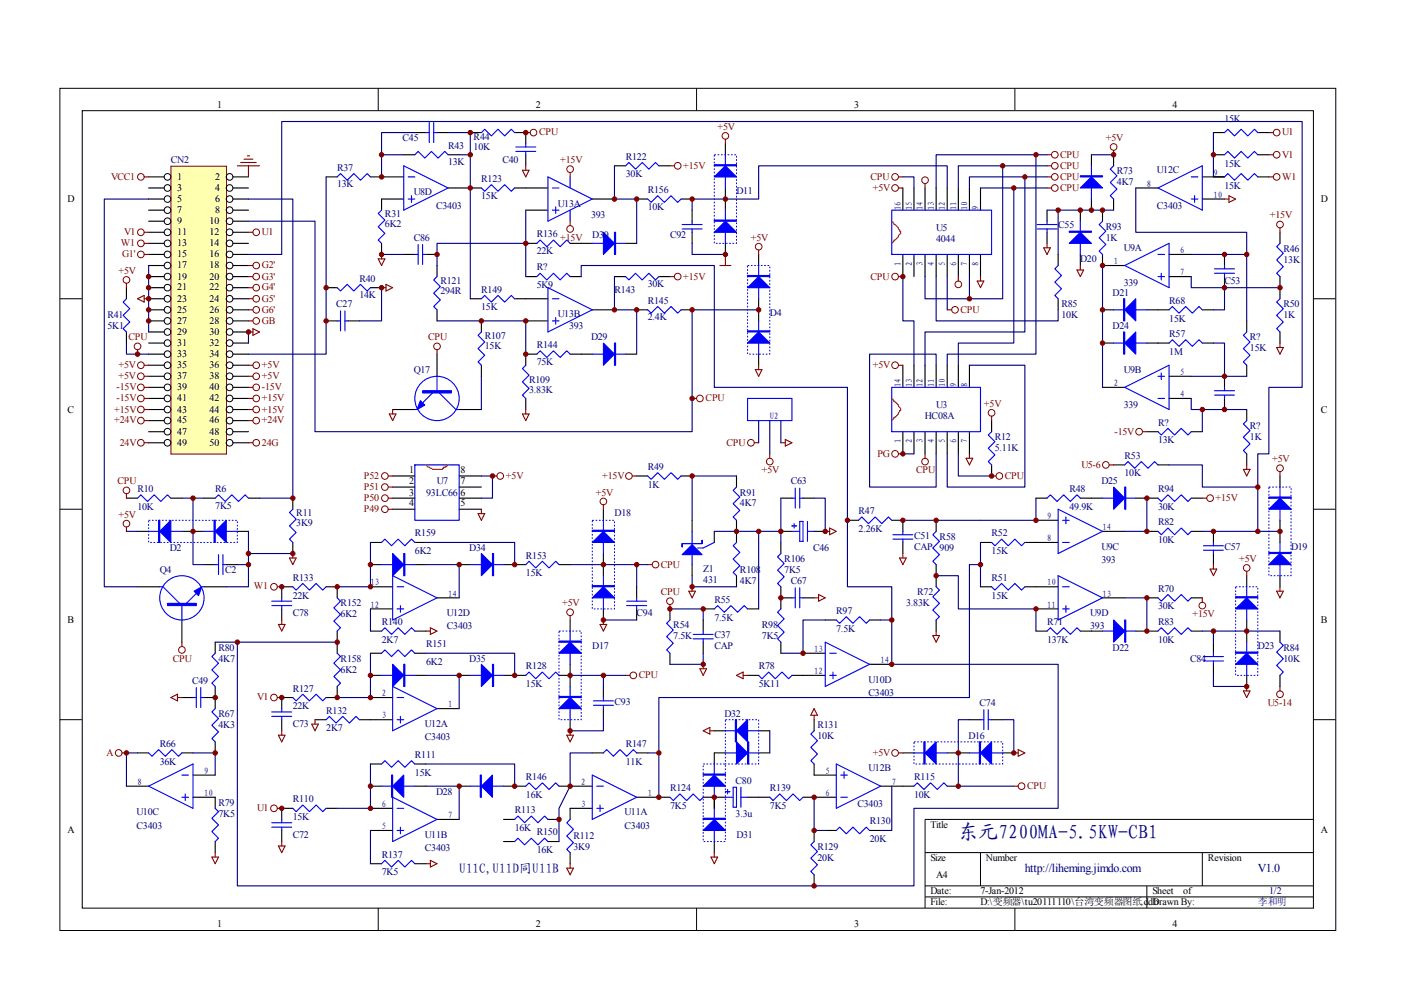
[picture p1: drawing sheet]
<svg xmlns="http://www.w3.org/2000/svg" width="297mm" height="210mm" viewBox="0 0 297 210" stroke-linecap="round" stroke-linejoin="round" font-family="sans-serif">
<defs><g id="words">
<text font-size="4.2" fill="#000080" x="203.2" y="177.8">东元7200MA-5.5KW-CB1</text>
<text font-size="2.8" fill="#000080" x="97.4" y="185.1">U11C,U11D同U11B</text>
<g font-size="2.5" fill="#000080">
<text x="217.3" y="184.8">http://liheming.jimdo.com</text>
<text x="266.7" y="184.8">V1.0</text>
</g>
<g font-size="2.1">
<text x="46.1" y="22.9">1</text>
<text x="113.6" y="22.9">2</text>
<text x="181.1" y="22.9">3</text>
<text x="248.6" y="22.9">4</text>
<text x="37.6" y="38.1">1</text>
<text x="37.6" y="40.5">3</text>
<text x="45.6" y="38.1">2</text>
<text x="45.6" y="40.5">4</text>
<text x="14.3" y="42.8">D</text>
<text x="37.6" y="42.8">5</text>
<text x="37.6" y="45.1">7</text>
<text x="37.6" y="47.5">9</text>
<text x="44.4" y="47.5">10</text>
<text x="45.6" y="42.8">6</text>
<text x="45.6" y="45.1">8</text>
<text x="280.1" y="42.8">D</text>
<text x="37.6" y="49.9">11</text>
<text x="37.6" y="52.2">13</text>
<text x="44.4" y="49.9">12</text>
<text x="44.4" y="52.2">14</text>
<text x="37.6" y="54.5">15</text>
<text x="37.6" y="56.9">17</text>
<text x="37.6" y="59.3">19</text>
<text x="44.4" y="54.5">16</text>
<text x="44.4" y="56.9">18</text>
<text x="44.4" y="59.3">20</text>
<text x="37.6" y="61.6">21</text>
<text x="37.6" y="63.9">23</text>
<text x="44.4" y="61.6">22</text>
<text x="44.4" y="63.9">24</text>
<text x="37.6" y="66.3">25</text>
<text x="37.6" y="68.7">27</text>
<text x="37.6" y="71">29</text>
<text x="44.4" y="66.3">26</text>
<text x="44.4" y="68.7">28</text>
<text x="44.4" y="71">30</text>
<text x="37.6" y="73.3">31</text>
<text x="37.6" y="75.7">33</text>
<text x="44.4" y="73.3">32</text>
<text x="44.4" y="75.7">34</text>
<text x="37.6" y="78.1">35</text>
<text x="37.6" y="80.4">37</text>
<text x="37.6" y="82.7">39</text>
<text x="44.4" y="78.1">36</text>
<text x="44.4" y="80.4">38</text>
<text x="44.4" y="82.7">40</text>
<text x="14.3" y="87.5">C</text>
<text x="37.6" y="85.1">41</text>
<text x="37.6" y="87.5">43</text>
<text x="37.6" y="89.8">45</text>
<text x="44.4" y="85.1">42</text>
<text x="44.4" y="87.5">44</text>
<text x="44.4" y="89.8">46</text>
<text x="280.1" y="87.5">C</text>
<text x="37.6" y="92.1">47</text>
<text x="37.6" y="94.5">49</text>
<text x="44.4" y="92.1">48</text>
<text x="44.4" y="94.5">50</text>
<text x="86.8" y="100.3">1</text>
<text x="97.6" y="100.3">8</text>
<text x="86.8" y="102.7">2</text>
<text x="86.8" y="105.1">3</text>
<text x="86.8" y="107.4">4</text>
<text x="97.6" y="107.4">5</text>
<text x="97.6" y="105.1">6</text>
<text x="97.6" y="102.7">7</text>
<text x="14.3" y="132.1">B</text>
<text x="280.1" y="132.1">B</text>
<text x="14.3" y="176.7">A</text>
<text x="197.3" y="175.5">Title</text>
<text x="280.1" y="176.7">A</text>
<text x="197.3" y="182.6">Size</text>
<text x="209" y="182.6">Number</text>
<text x="256.1" y="182.6">Revision</text>
<text x="197.3" y="189.6">Date:</text>
<text x="197.3" y="192">File:</text>
<text x="198.5" y="186.1">A4</text>
<text x="207.9" y="189.6">7-Jan-2012</text>
<text x="207.9" y="192">D:\变频器\tu20111110\台湾变频器图纸.ddb</text>
<text x="244.3" y="189.6">Sheet</text>
<text x="244.3" y="192">Drawn By:</text>
<text x="250.9" y="189.6">of</text>
<text x="46.1" y="196.6">1</text>
<text x="113.6" y="196.6">2</text>
<text x="181.1" y="196.6">3</text>
<text x="248.6" y="196.6">4</text>
</g>
<g font-size="2.1" fill="#000080">
<text x="85.3" y="29.9">C45</text>
<text x="100.4" y="29.6">R44</text>
<text x="259.6" y="25.9">15K</text>
<text x="36.2" y="34.6">CN2</text>
<text x="95" y="31.5">R43</text>
<text x="95" y="35.1">13K</text>
<text x="100.4" y="31.8">10K</text>
<text x="106.5" y="34.6">C40</text>
<text x="132.7" y="33.9">R122</text>
<text x="259.6" y="35.3">15K</text>
<text x="71.5" y="36.3">R37</text>
<text x="71.5" y="39.7">13K</text>
<text x="87.7" y="41.4">U8D</text>
<text x="102" y="38.6">R123</text>
<text x="132.7" y="37.4">30K</text>
<text x="137.3" y="40.9">R156</text>
<text x="156.1" y="41.2">D11</text>
<text x="236.8" y="36.9">R73</text>
<text x="236.8" y="39.3">4K7</text>
<text x="245.3" y="36.7">U12C</text>
<text x="259.6" y="40">15K</text>
<text x="81.6" y="46.1">R31</text>
<text x="92.5" y="44.2">C3403</text>
<text x="102" y="42.1">15K</text>
<text x="118.3" y="43.8">U13A</text>
<text x="125.3" y="46.3">393</text>
<text x="137.3" y="44.5">10K</text>
<text x="245.3" y="44.2">C3403</text>
<text x="81.6" y="48.2">6K2</text>
<text x="87.7" y="51.1">C86</text>
<text x="113.8" y="50.3">R136</text>
<text x="113.8" y="53.9">22K</text>
<text x="125.6" y="50.6">D30</text>
<text x="142.1" y="50.6">C92</text>
<text x="198.5" y="49">U5</text>
<text x="198.5" y="51.2">4044</text>
<text x="224.4" y="48.4">C55</text>
<text x="234.4" y="48.7">R93</text>
<text x="234.4" y="51.1">1K</text>
<text x="238.3" y="53.2">U9A</text>
<text x="272.1" y="53.4">R46</text>
<text x="76.2" y="59.7">R40</text>
<text x="113.8" y="57.3">R?</text>
<text x="229" y="55.5">D20</text>
<text x="272.1" y="55.7">13K</text>
<text x="71.3" y="65.1">C27</text>
<text x="76.2" y="63.3">14K</text>
<text x="93.4" y="60.2">R121</text>
<text x="93.4" y="62.3">294R</text>
<text x="102" y="62.1">R149</text>
<text x="102" y="65.6">15K</text>
<text x="113.8" y="61.1">5K9</text>
<text x="130.3" y="62.1">R143</text>
<text x="137.3" y="64.4">R145</text>
<text x="137.3" y="60.9">30K</text>
<text x="225" y="65.1">R85</text>
<text x="235.9" y="62.8">D21</text>
<text x="238.3" y="60.6">339</text>
<text x="247.9" y="64.4">R68</text>
<text x="259.6" y="60.2">C53</text>
<text x="272.1" y="65.1">R50</text>
<text x="22.8" y="67.5">R41</text>
<text x="22.8" y="69.8">5K1</text>
<text x="102.8" y="71.9">R107</text>
<text x="118.3" y="67.2">U13B</text>
<text x="120.6" y="69.8">393</text>
<text x="137.3" y="67.9">2.4K</text>
<text x="163.2" y="67">D4</text>
<text x="225" y="67.5">10K</text>
<text x="235.9" y="69.8">D24</text>
<text x="247.9" y="68.2">15K</text>
<text x="247.9" y="71.5">R57</text>
<text x="272.1" y="67.5">1K</text>
<text x="102.8" y="74">15K</text>
<text x="113.8" y="73.8">R144</text>
<text x="113.8" y="77.3">75K</text>
<text x="125.3" y="72.2">D29</text>
<text x="247.9" y="75.2">1M</text>
<text x="265" y="72.2">R?</text>
<text x="265" y="74.5">15K</text>
<text x="87.7" y="79.2">Q17</text>
<text x="112.2" y="81.3">R109</text>
<text x="112.2" y="83.4">3.83K</text>
<text x="238.3" y="79">U9B</text>
<text x="196.1" y="88.8">HC08A</text>
<text x="198.5" y="86.5">U3</text>
<text x="238.3" y="86.5">339</text>
<text x="210.9" y="93.3">R12</text>
<text x="210.9" y="95.7">5.11K</text>
<text x="245.5" y="90.3">R?</text>
<text x="245.5" y="94">13K</text>
<text x="265" y="90.9">R?</text>
<text x="265" y="93.3">1K</text>
<text x="137.3" y="99.7">R49</text>
<text x="238.4" y="97.3">R53</text>
<text x="238.4" y="101">10K</text>
<text x="29.1" y="104.3">R10</text>
<text x="45.6" y="104.3">R6</text>
<text x="45.6" y="107.9">7K5</text>
<text x="90.3" y="105.1">93LC66</text>
<text x="92.6" y="102.7">U7</text>
<text x="137.3" y="103.4">1K</text>
<text x="156.9" y="105.1">R91</text>
<text x="156.9" y="107.4">4K7</text>
<text x="167.6" y="102.7">C63</text>
<text x="226.7" y="104.3">R48</text>
<text x="233.5" y="102.7">D25</text>
<text x="245.5" y="104.3">R94</text>
<text x="29.1" y="108.1">10K</text>
<text x="62.8" y="109.5">R11</text>
<text x="62.8" y="111.6">3K9</text>
<text x="88" y="113.7">R159</text>
<text x="130.3" y="109.5">D18</text>
<text x="182" y="109.1">R47</text>
<text x="182" y="112.8">2.26K</text>
<text x="210.2" y="113.7">R52</text>
<text x="226.7" y="108.1">49.9K</text>
<text x="245.5" y="111.4">R82</text>
<text x="245.5" y="108.1">30K</text>
<text x="36" y="116.8">D2</text>
<text x="88" y="117.5">6K2</text>
<text x="99.5" y="116.8">D34</text>
<text x="111.5" y="118.5">R153</text>
<text x="166.3" y="119.1">R106</text>
<text x="172.4" y="116.8">C46</text>
<text x="193.8" y="114.2">C51</text>
<text x="193.8" y="116.6">CAP 909</text>
<text x="199.2" y="114.5">R58</text>
<text x="210.2" y="117.5">15K</text>
<text x="233.5" y="116.6">U9C</text>
<text x="233.5" y="119.4">393</text>
<text x="245.5" y="115.2">10K</text>
<text x="259.6" y="116.6">C57</text>
<text x="273.7" y="116.6">D19</text>
<text x="33.9" y="121.5">Q4</text>
<text x="47.8" y="121.5">C2</text>
<text x="62.1" y="123.1">R133</text>
<text x="111.5" y="122.2">15K</text>
<text x="149.1" y="121.3">Z1</text>
<text x="149.1" y="123.6">431</text>
<text x="156.9" y="121.5">R108</text>
<text x="156.9" y="123.9">4K7</text>
<text x="166.3" y="121.5">7K5</text>
<text x="167.6" y="123.9">C67</text>
<text x="210.2" y="123.1">R51</text>
<text x="245.5" y="125.5">R70</text>
<text x="62.1" y="126.9">22K</text>
<text x="62.1" y="130.7">C78</text>
<text x="72.2" y="128.5">R152</text>
<text x="72.2" y="130.9">6K2</text>
<text x="94.7" y="130.7">U12D</text>
<text x="135" y="130.7">C94</text>
<text x="151.5" y="127.9">R55</text>
<text x="151.5" y="131.6">7.5K</text>
<text x="177.3" y="130.1">R97</text>
<text x="192.1" y="128.5">3.83K</text>
<text x="194.5" y="126.2">R72</text>
<text x="210.2" y="126.9">15K</text>
<text x="231.1" y="130.7">U9D</text>
<text x="245.5" y="129.2">30K</text>
<text x="46.3" y="137.9">R80</text>
<text x="80.9" y="132.5">R140</text>
<text x="80.9" y="136.3">2K7</text>
<text x="90.3" y="137.3">R151</text>
<text x="94.7" y="133.4">C3403</text>
<text x="125.6" y="137.7">D17</text>
<text x="142.7" y="133.2">R54</text>
<text x="142.7" y="135.6">7.5K</text>
<text x="151.5" y="135.3">C37</text>
<text x="151.5" y="137.7">CAP</text>
<text x="161.5" y="133.2">R98</text>
<text x="161.5" y="135.6">7K5</text>
<text x="177.3" y="134">7.5K</text>
<text x="222" y="132.5">R71</text>
<text x="222" y="136.3">137K</text>
<text x="231.1" y="133.4">393</text>
<text x="235.9" y="137.9">D22</text>
<text x="245.5" y="132.5">R83</text>
<text x="245.5" y="136.3">10K</text>
<text x="266.7" y="137.7">D23</text>
<text x="272.1" y="137.9">R84</text>
<text x="46.3" y="140.3">4K7</text>
<text x="72.2" y="140.3">R158</text>
<text x="72.2" y="142.6">6K2</text>
<text x="90.3" y="141">6K2</text>
<text x="99.5" y="140.3">D35</text>
<text x="111.5" y="141.9">R128</text>
<text x="160.9" y="141.9">R78</text>
<text x="252.3" y="140.3">C84</text>
<text x="272.1" y="140.3">10K</text>
<text x="40.7" y="145">C49</text>
<text x="62.1" y="146.7">R127</text>
<text x="111.5" y="145.7">15K</text>
<text x="130.3" y="149.5">C93</text>
<text x="160.9" y="145.7">5K11</text>
<text x="184.1" y="144.7">U10D</text>
<text x="184.1" y="147.6">C3403</text>
<text x="207.7" y="149.7">C74</text>
<text x="46.3" y="152">R67</text>
<text x="46.3" y="154.4">4K3</text>
<text x="62.1" y="150.4">22K</text>
<text x="62.1" y="154.1">C73</text>
<text x="69.2" y="151.3">R132</text>
<text x="69.2" y="155">2K7</text>
<text x="90.1" y="154.1">U12A</text>
<text x="153.6" y="152">D32</text>
<text x="173.3" y="154.4">R131</text>
<text x="33.9" y="158.3">R66</text>
<text x="88" y="160.7">R111</text>
<text x="90.1" y="157">C3403</text>
<text x="132.7" y="158.3">R147</text>
<text x="173.3" y="156.7">10K</text>
<text x="205.3" y="156.7">D16</text>
<text x="33.9" y="162.2">36K</text>
<text x="88" y="164.4">15K</text>
<text x="111.5" y="165.5">R146</text>
<text x="132.7" y="162.2">11K</text>
<text x="142.1" y="167.7">R124</text>
<text x="156" y="166.1">C80</text>
<text x="163.2" y="167.7">R139</text>
<text x="184.1" y="163.5">U12B</text>
<text x="193.8" y="165.5">R115</text>
<text x="29" y="172.9">U10C</text>
<text x="46.3" y="170.8">R79</text>
<text x="46.3" y="173.2">7K5</text>
<text x="62.1" y="170.1">R110</text>
<text x="62.1" y="173.8">15K</text>
<text x="92.5" y="168.5">D28</text>
<text x="109.1" y="172.5">R113</text>
<text x="111.5" y="169.2">16K</text>
<text x="132.4" y="172.9">U11A</text>
<text x="142.1" y="171.5">7K5</text>
<text x="156" y="173.2">3.3u</text>
<text x="163.2" y="171.5">7K5</text>
<text x="181.8" y="171">C3403</text>
<text x="193.8" y="169.2">10K</text>
<text x="29" y="175.8">C3403</text>
<text x="62.1" y="177.6">C72</text>
<text x="90.1" y="177.6">U11B</text>
<text x="109.1" y="176.2">16K</text>
<text x="113.8" y="177.1">R150</text>
<text x="121.6" y="177.9">R112</text>
<text x="132.4" y="175.8">C3403</text>
<text x="156.1" y="177.6">D31</text>
<text x="184.4" y="174.8">R130</text>
<text x="184.4" y="178.6">20K</text>
<text x="80.9" y="181.9">R137</text>
<text x="80.9" y="185.6">7K5</text>
<text x="90.1" y="180.4">C3403</text>
<text x="113.8" y="180.9">16K</text>
<text x="121.6" y="180.2">3K9</text>
<text x="173.3" y="180.2">R129</text>
<text x="173.3" y="182.6">20K</text>
<text x="266.7" y="192">李和明</text>
<text x="269.1" y="189.6">1/2</text>
</g>
<g font-size="2.1" fill="#800000">
<text x="114.3" y="28.7">CPU</text>
<text x="152.1" y="27.5">+5V</text>
<text x="234.4" y="29.9">+5V</text>
<text x="271.9" y="28.7">U1</text>
<text x="118.8" y="34.6">+15V</text>
<text x="144.9" y="35.7">+15V</text>
<text x="224.8" y="35.7">CPU</text>
<text x="224.8" y="33.5">CPU</text>
<text x="271.9" y="33.5">V1</text>
<text x="23.5" y="38.1">VCC1</text>
<text x="184.6" y="38.1">CPU</text>
<text x="185.1" y="40.5">+5V</text>
<text x="224.8" y="40.5">CPU</text>
<text x="224.8" y="38.1">CPU</text>
<text x="271.9" y="38.1">W1</text>
<text x="269.2" y="46.3">+15V</text>
<text x="25.7" y="52.2">W1</text>
<text x="26.3" y="49.9">V1</text>
<text x="55.5" y="49.9">U1</text>
<text x="118.8" y="51.1">+15V</text>
<text x="159.2" y="51.1">+5V</text>
<text x="25.1" y="58.1">+5V</text>
<text x="25.9" y="54.5">G1'</text>
<text x="55.5" y="56.9">G2'</text>
<text x="55.5" y="59.3">G3'</text>
<text x="144.9" y="59.3">+15V</text>
<text x="184.6" y="59.3">CPU</text>
<text x="55.5" y="61.6">G4'</text>
<text x="55.5" y="63.9">G5'</text>
<text x="55.5" y="66.3">G6'</text>
<text x="55.5" y="68.7">GB</text>
<text x="203.6" y="66.3">CPU</text>
<text x="27.3" y="72.2">CPU</text>
<text x="90.8" y="72.2">CPU</text>
<text x="24.7" y="82.7">-15V</text>
<text x="25.1" y="78.1">+5V</text>
<text x="25.1" y="80.4">+5V</text>
<text x="55.5" y="82.7">-15V</text>
<text x="55.5" y="78.1">+5V</text>
<text x="55.5" y="80.4">+5V</text>
<text x="185.1" y="78.1">+5V</text>
<text x="24.2" y="87.5">+15V</text>
<text x="24.2" y="89.8">+24V</text>
<text x="24.7" y="85.1">-15V</text>
<text x="55.5" y="85.1">+15V</text>
<text x="55.5" y="87.5">+15V</text>
<text x="55.5" y="89.8">+24V</text>
<text x="149.6" y="85.1">CPU</text>
<text x="208.6" y="86.3">+5V</text>
<text x="25.4" y="94.5">24V</text>
<text x="55.5" y="94.5">24G</text>
<text x="154" y="94.5">CPU</text>
<text x="236.3" y="92.1">-15V</text>
<text x="77.1" y="101.5">P52</text>
<text x="107.3" y="101.5">+5V</text>
<text x="127.7" y="101.5">+15V</text>
<text x="161.5" y="100.3">+5V</text>
<text x="186" y="96.9">PG</text>
<text x="194.2" y="100.3">CPU</text>
<text x="213" y="101.5">CPU</text>
<text x="229.3" y="99.2">U5-6</text>
<text x="269.7" y="98">+5V</text>
<text x="24.9" y="102.7">CPU</text>
<text x="77.1" y="106.2">P50</text>
<text x="77.1" y="103.9">P51</text>
<text x="126.3" y="105.1">+5V</text>
<text x="257.7" y="106.2">+15V</text>
<text x="25.1" y="109.7">+5V</text>
<text x="77.1" y="108.6">P49</text>
<text x="262.7" y="119.1">+5V</text>
<text x="53.8" y="125">W1</text>
<text x="140.1" y="120.3">CPU</text>
<text x="119.2" y="128.5">+5V</text>
<text x="140.1" y="126.2">CPU</text>
<text x="252.8" y="130.9">+15V</text>
<text x="36.7" y="140.3">CPU</text>
<text x="135.5" y="143.8">CPU</text>
<text x="54.5" y="148.5">V1</text>
<text x="268.8" y="149.7">U5-14</text>
<text x="22.6" y="160.3">A</text>
<text x="185.1" y="160.3">+5V</text>
<text x="217.8" y="167.3">CPU</text>
<text x="54.5" y="172">U1</text>
</g>
<g font-size="1.9" fill="#000080">
<text x="243.2" y="39.6">8</text>
<text x="257.3" y="37.3">9</text>
<text x="257.3" y="41.9">10</text>
<text x="191" y="44.5" transform="rotate(-90 191 44.5)">16</text>
<text x="193.4" y="44.5" transform="rotate(-90 193.4 44.5)">15</text>
<text x="195.7" y="44.5" transform="rotate(-90 195.7 44.5)">14</text>
<text x="198" y="44.5" transform="rotate(-90 198 44.5)">13</text>
<text x="200.4" y="44.5" transform="rotate(-90 200.4 44.5)">12</text>
<text x="202.8" y="44.5" transform="rotate(-90 202.8 44.5)">11</text>
<text x="205.1" y="44.5" transform="rotate(-90 205.1 44.5)">10</text>
<text x="207.4" y="44.5" transform="rotate(-90 207.4 44.5)">9</text>
<text x="250.2" y="53.7">6</text>
<text x="191" y="56.3" transform="rotate(-90 191 56.3)">1</text>
<text x="193.4" y="56.3" transform="rotate(-90 193.4 56.3)">2</text>
<text x="195.7" y="56.3" transform="rotate(-90 195.7 56.3)">3</text>
<text x="198" y="56.3" transform="rotate(-90 198 56.3)">4</text>
<text x="200.4" y="56.3" transform="rotate(-90 200.4 56.3)">5</text>
<text x="202.8" y="56.3" transform="rotate(-90 202.8 56.3)">6</text>
<text x="205.1" y="56.3" transform="rotate(-90 205.1 56.3)">7</text>
<text x="207.4" y="56.3" transform="rotate(-90 207.4 56.3)">8</text>
<text x="236.1" y="56.1">1</text>
<text x="250.2" y="58.3">7</text>
<text x="191" y="82.1" transform="rotate(-90 191 82.1)">14</text>
<text x="193.4" y="82.1" transform="rotate(-90 193.4 82.1)">13</text>
<text x="195.7" y="82.1" transform="rotate(-90 195.7 82.1)">12</text>
<text x="198" y="82.1" transform="rotate(-90 198 82.1)">11</text>
<text x="200.4" y="82.1" transform="rotate(-90 200.4 82.1)">10</text>
<text x="202.8" y="82.1" transform="rotate(-90 202.8 82.1)">9</text>
<text x="205.1" y="82.1" transform="rotate(-90 205.1 82.1)">8</text>
<text x="236.1" y="81.9">2</text>
<text x="250.2" y="79.5">5</text>
<text x="163.2" y="88.9">U2</text>
<text x="250.2" y="84.2">4</text>
<text x="191" y="93.9" transform="rotate(-90 191 93.9)">1</text>
<text x="193.4" y="93.9" transform="rotate(-90 193.4 93.9)">2</text>
<text x="195.7" y="93.9" transform="rotate(-90 195.7 93.9)">3</text>
<text x="198" y="93.9" transform="rotate(-90 198 93.9)">4</text>
<text x="200.4" y="93.9" transform="rotate(-90 200.4 93.9)">5</text>
<text x="202.8" y="93.9" transform="rotate(-90 202.8 93.9)">6</text>
<text x="205.1" y="93.9" transform="rotate(-90 205.1 93.9)">7</text>
<text x="222" y="110.1">9</text>
<text x="233.8" y="112.4">14</text>
<text x="222" y="114.7">8</text>
<text x="78.6" y="124.1">13</text>
<text x="222" y="124.1">10</text>
<text x="78.6" y="128.9">12</text>
<text x="95" y="126.5">14</text>
<text x="222" y="128.9">11</text>
<text x="233.8" y="126.5">13</text>
<text x="172.6" y="138.3">13</text>
<text x="172.6" y="142.9">12</text>
<text x="186.7" y="140.6">14</text>
<text x="80.9" y="147.6">2</text>
<text x="95" y="150">1</text>
<text x="80.9" y="152.3">3</text>
<text x="29.1" y="166.4">8</text>
<text x="43.3" y="164.1">9</text>
<text x="123.2" y="166.4">2</text>
<text x="175" y="164.1">5</text>
<text x="189.1" y="166.4">7</text>
<text x="43.3" y="168.8">10</text>
<text x="80.9" y="171.1">6</text>
<text x="95" y="173.5">7</text>
<text x="123.2" y="171.1">3</text>
<text x="137.3" y="168.8">1</text>
<text x="175" y="168.8">6</text>
<text x="80.9" y="175.8">5</text>
</g>
</g></defs>
<g fill="none" stroke="#000" stroke-width=".21">
<path d="M12.7 18.7h270.5v178.6h-270.5zM80.2 18.7v4.7M147.7 18.7v4.7M215.2 18.7v4.7M17.4 23.5h261.1v169h-261.1zM12.7 63.3h4.7M278.4 63.3h4.7M12.7 108h4.7M278.4 108h4.7M12.7 152.6h4.7M278.4 152.6h4.7M278.4 173.7h-82.3v18.8"/>
<path d="M80.2 192.5v4.7M147.7 192.5v4.7M196.1 180.8h82.3M196.1 187.8h82.3M196.1 190.2h82.3M207.9 180.8v7M215.2 192.5v4.7M243.2 187.8v4.7M254.9 180.8v7"/>
</g>
<path d="M36.3 35.3h11.7v61h-11.7z" fill="#ffffb0"/>
<g fill="none" stroke="#800000" stroke-width=".21">
<path d="M36.2 35.2h11.8v61.1h-11.8z"/>
<circle cx="29.9" cy="37.5" r=".7"/>
<circle cx="113.1" cy="28.1" r=".7"/>
<circle cx="120.9" cy="35.9" r=".71"/>
<circle cx="143.7" cy="35.2" r=".71"/>
<circle cx="153.8" cy="28.8" r=".7"/>
<circle cx="189.8" cy="39.9" r=".71"/>
<circle cx="189.8" cy="37.5" r=".71"/>
<circle cx="196.1" cy="38.2" r=".71"/>
<circle cx="223.6" cy="32.8" r=".71"/>
<circle cx="223.6" cy="35.2" r=".71"/>
<circle cx="223.6" cy="37.5" r=".7"/>
<circle cx="223.6" cy="39.9" r=".7"/>
<circle cx="236.1" cy="31.2" r=".71"/>
<circle cx="270.7" cy="32.8" r=".71"/>
<circle cx="270.7" cy="37.5" r=".7"/>
<circle cx="270.7" cy="28.1" r=".7"/>
<circle cx="26.8" cy="59.3" r=".71"/>
<circle cx="29.9" cy="49.2" r=".71"/>
<circle cx="29.9" cy="51.6" r=".71"/>
<circle cx="29.9" cy="53.9" r=".7"/>
<circle cx="54.3" cy="49.2" r=".71"/>
<circle cx="54.3" cy="56.3" r=".7"/>
<circle cx="54.3" cy="58.6" r=".7"/>
<circle cx="120.9" cy="48.5" r=".71"/>
<circle cx="143.7" cy="58.6" r=".71"/>
<circle cx="160.9" cy="52.3" r=".71"/>
<circle cx="189.8" cy="58.6" r=".71"/>
<circle cx="271.4" cy="47.6" r=".71"/>
<circle cx="29.2" cy="73.4" r=".71"/>
<circle cx="29.9" cy="79.8" r=".71"/>
<circle cx="29.9" cy="77.4" r=".7"/>
<circle cx="54.3" cy="65.7" r=".71"/>
<circle cx="54.3" cy="68" r=".71"/>
<circle cx="54.3" cy="79.8" r=".71"/>
<circle cx="54.3" cy="77.4" r=".7"/>
<circle cx="54.3" cy="61" r=".7"/>
<circle cx="54.3" cy="63.3" r=".7"/>
<circle cx="92.7" cy="73.4" r=".71"/>
<circle cx="189.8" cy="77.4" r=".71"/>
<circle cx="202.5" cy="65.7" r=".71"/>
<circle cx="203.2" cy="60.3" r=".71"/>
<circle cx="29.9" cy="82.1" r=".71"/>
<circle cx="29.9" cy="93.9" r=".7"/>
<circle cx="29.9" cy="84.5" r=".7"/>
<circle cx="29.9" cy="86.8" r=".7"/>
<circle cx="29.9" cy="89.2" r=".7"/>
<circle cx="54.3" cy="82.1" r=".71"/>
<circle cx="54.3" cy="93.9" r=".7"/>
<circle cx="54.3" cy="89.2" r=".7"/>
<circle cx="54.3" cy="84.5" r=".7"/>
<circle cx="54.3" cy="86.8" r=".7"/>
<circle cx="148.4" cy="84.5" r=".7"/>
<circle cx="159.2" cy="93.9" r=".71"/>
<circle cx="163.2" cy="97.9" r=".71"/>
<circle cx="189.8" cy="96.2" r=".71"/>
<circle cx="196.1" cy="97.9" r=".71"/>
<circle cx="210.2" cy="87.5" r=".71"/>
<circle cx="234.5" cy="98.6" r=".71"/>
<circle cx="241.5" cy="91.5" r=".71"/>
<circle cx="271.4" cy="99.3" r=".71"/>
<circle cx="26.8" cy="104" r=".71"/>
<circle cx="26.8" cy="111" r=".71"/>
<circle cx="81.6" cy="100.9" r=".7"/>
<circle cx="81.6" cy="105.6" r=".7"/>
<circle cx="81.6" cy="103.3" r=".7"/>
<circle cx="81.6" cy="108" r=".7"/>
<circle cx="106.1" cy="100.9" r=".71"/>
<circle cx="127.9" cy="106.3" r=".71"/>
<circle cx="133.3" cy="100.9" r=".7"/>
<circle cx="139" cy="119.7" r=".71"/>
<circle cx="211.9" cy="100.9" r=".7"/>
<circle cx="256.6" cy="105.6" r=".71"/>
<circle cx="38.6" cy="137.8" r=".71"/>
<circle cx="58.1" cy="124.4" r=".7"/>
<circle cx="120.9" cy="129.8" r=".71"/>
<circle cx="142" cy="127.5" r=".7"/>
<circle cx="254.9" cy="128.4" r=".71"/>
<circle cx="264.3" cy="120.4" r=".7"/>
<circle cx="25.2" cy="159.6" r=".71"/>
<circle cx="58.1" cy="147.9" r=".7"/>
<circle cx="134.3" cy="143.2" r=".71"/>
<circle cx="189.8" cy="159.6" r=".71"/>
<circle cx="271.4" cy="147.2" r=".71"/>
<circle cx="58.1" cy="171.4" r=".7"/>
<circle cx="216.6" cy="166.7" r=".71"/>
</g>
<g fill="none" stroke="#000" stroke-width=".21">
<circle cx="35.5" cy="39.9" r=".71"/>
<circle cx="35.5" cy="37.5" r=".71"/>
<circle cx="48.7" cy="37.5" r=".71"/>
<circle cx="48.7" cy="39.9" r=".71"/>
<circle cx="35.5" cy="49.2" r=".71"/>
<circle cx="35.5" cy="51.6" r=".71"/>
<circle cx="35.5" cy="44.6" r=".71"/>
<circle cx="35.5" cy="53.9" r=".71"/>
<circle cx="35.5" cy="46.9" r=".71"/>
<circle cx="35.5" cy="56.3" r=".71"/>
<circle cx="35.5" cy="58.6" r=".71"/>
<circle cx="35.5" cy="42.2" r=".71"/>
<circle cx="48.7" cy="49.2" r=".71"/>
<circle cx="48.7" cy="51.6" r=".71"/>
<circle cx="48.7" cy="53.9" r=".71"/>
<circle cx="48.7" cy="44.6" r=".71"/>
<circle cx="48.7" cy="46.9" r=".71"/>
<circle cx="48.7" cy="56.3" r=".71"/>
<circle cx="48.7" cy="58.6" r=".71"/>
<circle cx="48.7" cy="42.2" r=".71"/>
<circle cx="35.5" cy="79.8" r=".71"/>
<circle cx="35.5" cy="68" r=".71"/>
<circle cx="35.5" cy="65.7" r=".71"/>
<circle cx="35.5" cy="63.3" r=".71"/>
<circle cx="35.5" cy="61" r=".71"/>
<circle cx="35.5" cy="70.4" r=".71"/>
<circle cx="35.5" cy="72.7" r=".71"/>
<circle cx="35.5" cy="75.1" r=".71"/>
<circle cx="35.5" cy="77.4" r=".71"/>
<circle cx="48.7" cy="68" r=".71"/>
<circle cx="48.7" cy="79.8" r=".71"/>
<circle cx="48.7" cy="65.7" r=".71"/>
<circle cx="48.7" cy="75.1" r=".71"/>
<circle cx="48.7" cy="70.4" r=".71"/>
<circle cx="48.7" cy="72.7" r=".71"/>
<circle cx="48.7" cy="61" r=".71"/>
<circle cx="48.7" cy="63.3" r=".71"/>
<circle cx="48.7" cy="77.4" r=".71"/>
<circle cx="35.5" cy="82.1" r=".71"/>
<circle cx="35.5" cy="91.5" r=".71"/>
<circle cx="35.5" cy="93.9" r=".71"/>
<circle cx="35.5" cy="84.5" r=".71"/>
<circle cx="35.5" cy="86.8" r=".71"/>
<circle cx="35.5" cy="89.2" r=".71"/>
<circle cx="48.7" cy="82.1" r=".71"/>
<circle cx="48.7" cy="91.5" r=".71"/>
<circle cx="48.7" cy="93.9" r=".71"/>
<circle cx="48.7" cy="84.5" r=".71"/>
<circle cx="48.7" cy="86.8" r=".71"/>
<circle cx="48.7" cy="89.2" r=".71"/>
</g>
<g fill="none" stroke="#000" stroke-width=".23">
<path d="M31.5 37.5h3.3M31.5 39.9h3.3M49.4 37.5h3.3M49.4 39.9h3.3M69.1 37.5h2.4M78.5 37.5h7.1M85.6 32.8h2.4M88 28.1h2.3M92.7 28.1h2.3M95 39.9h7.1M95 32.8h2.4M99.7 28.1h2.4"/>
<path d="M109.1 39.9h7.1M109.1 28.1h2.4v2.4M111.5 32.8v2.4M130.3 35.2h2.3M139.7 35.2h2.3M153.8 30.5v2.3M153.8 39.9v4.7M191.4 39.9v4.7M193.8 39.9v4.7M196.1 39.9v4.7M198.5 39.9v4.7M200.8 39.9v4.7"/>
<path d="M203.2 39.9v4.7M205.5 39.9v4.7M207.9 39.9v4.7M231.4 32.8v2.4M236.1 32.8v2.4M240.8 39.9h4.7M254.9 37.5h4.7M257.3 32.8h2.3M257.3 28.1h2.3M266.7 37.5h2.3M266.7 32.8h2.3M266.7 28.1h2.3"/>
<path d="M31.5 42.2h3.3M31.5 44.6h3.3M31.5 46.9h3.3M31.5 49.3h3.3M31.5 51.6h3.3M31.5 53.9h3.3M31.5 56.3h3.3M31.5 58.6h3.3M49.4 42.2h3.3M49.4 44.6h3.3M49.4 46.9h3.3M49.4 49.3h3.3"/>
<path d="M49.4 51.6h3.3M49.4 53.9h3.3M49.4 56.3h3.3M49.4 58.6h3.3M80.9 51.6v2.3M85.6 42.2h-4.7v2.4M85.6 53.9h2.4M90.3 53.9h2.4M92.7 56.3v2.3M111.5 44.6h4.7M111.5 51.6h2.3M111.5 58.6h2.3"/>
<path d="M120.9 51.6h4.7M120.9 58.6h2.3M125.6 42.2h4.7M130.3 58.6h2.3M132.6 51.6h2.4M135 42.2h2.3M139.7 58.6h2.3M144.4 42.2h2.3M146.7 44.6v2.3M146.7 49.3v2.3M153.8 51.6v2.3M160.9 53.9v2.4"/>
<path d="M191.4 53.9v4.7M193.8 53.9v4.7M196.1 53.9v4.7M198.5 53.9v4.7M200.8 53.9v4.7M203.2 53.9v4.7M205.5 53.9v4.7M207.9 53.9v4.7M222 44.6v2.3M222 49.3v2.3M224.3 53.9v2.4M229 44.6v2.3"/>
<path d="M229 53.9v2.4M231.4 42.2v2.4M233.8 53.9v2.4h4.7M233.8 44.6v2.3M236.1 42.2v2.4M247.9 53.9h4.7M247.9 58.6h4.7M254.9 42.2h4.7M259.6 53.9v2.4M259.6 58.6v2.4M271.4 49.3v2.3M271.4 58.6v4.7"/>
<path d="M26.8 61v2.3M26.8 70.4v2.3M31.5 61h3.3M31.5 63.3h3.3M31.5 65.7h3.3M31.5 68h3.3M31.5 70.4h3.3M31.5 72.7h3.3M31.5 75.1h3.3M31.5 77.4h3.3M31.5 79.8h3.3M49.4 61h3.3"/>
<path d="M49.4 63.3h3.3M49.4 65.7h3.3M49.4 68h3.3M49.4 70.4h3.3M49.4 72.7h3.3M49.4 75.1h3.3M49.4 77.4h3.3M49.4 79.8h3.3M69.1 61h2.4M69.1 68h2.4M73.8 68h2.4M78.5 61h2.4"/>
<path d="M92.7 65.7v2.3M92.7 75.1v4.7M99.7 63.3h2.4M102.1 68v2.4M102.1 77.4v2.4M109.1 63.3h7.1M111.5 68h4.7M113.8 75.1h-2.3v2.3M120.9 75.1h4.7M125.6 65.7h4.7M132.6 75.1h2.4M135 65.7h2.3"/>
<path d="M144.4 65.7h2.3M160.9 63.3v4.7M160.9 75.1v2.3M191.4 77.4v4.7M193.8 77.4v4.7M196.1 77.4v4.7M198.5 77.4v4.7M200.8 77.4v4.7M203.2 77.4v4.7M205.5 77.4v4.7M224.3 63.3v2.4M233.8 65.7h2.3"/>
<path d="M233.8 72.7h2.3M243.2 65.7h4.7M243.2 72.7h4.7M247.9 79.8h4.7M254.9 65.7h2.4M254.9 72.7h2.4M259.6 79.8v2.3M264.3 68v2.4M264.3 77.4v2.4M271.4 70.4v2.3M31.5 82.1h3.3M31.5 84.5h3.3"/>
<path d="M31.5 86.8h3.3M31.5 89.2h3.3M31.5 91.5h3.3M31.5 93.9h3.3M49.4 82.1h3.3M49.4 84.5h3.3M49.4 86.8h3.3M49.4 89.2h3.3M49.4 91.5h3.3M49.4 93.9h3.3M83.2 86.8h4.8M97.4 86.8h4.7"/>
<path d="M111.5 84.5v2.3M191.4 91.5v4.7M193.8 91.5v4.7M196.1 91.5v4.7M198.5 91.5v4.7M200.8 91.5v4.7M203.2 91.5v4.7M205.5 91.5v4.7M210.2 89.2v2.3M210.2 98.6v2.3M233.8 82.1h4.7M236.1 98.6h2.4"/>
<path d="M243.2 91.5h2.3M245.5 98.6h2.4M247.9 84.5h4.7M252.6 91.5h2.3M259.6 84.5v2.3M264.3 86.8v2.4M264.3 96.2v2.4M26.8 105.6h2.4M29.2 112.7h2.3M36.2 105.6h2.4M38.6 112.7h4.7M43.3 119.7h2.3"/>
<path d="M43.3 105.6h2.3M48 119.7h2.3M50.3 112.7h2.4M52.7 105.6h2.3M62.1 105.6v2.4M62.1 115v2.4M78.5 119.7h2.4M78.5 115h2.4M83.2 105.6h4.8M83.2 100.9h4.8M83.2 103.3h4.8M83.2 108h4.8"/>
<path d="M88 119.7h2.3M88 115h2.3M97.4 119.7h2.3M97.4 105.6h4.7M97.4 100.9h4.7M97.4 103.3h4.7M97.4 108h4.7M106.8 119.7h4.7M118.5 119.7h2.4M127.9 108v2.3M127.9 117.4v4.7M135 100.9h2.3"/>
<path d="M144.4 100.9h2.3M146.7 110.3v2.4M146.7 119.7v2.4M151.4 112.7v2.3M156.2 100.9v2.4M156.2 110.3v4.7M165.6 105.6h2.3M165.6 112.7h2.3M165.6 115v2.4M170.3 105.6h2.3M172.6 112.7h2.4M179.7 110.3h2.3"/>
<path d="M189.1 110.3h2.3v2.4M191.4 115v2.4M198.5 110.3v2.4M198.5 119.7v4.7M207.9 115h2.3M217.3 115h7M219.6 105.6h2.4M219.6 110.3h4.7M229 105.6h4.8M233.8 112.7h4.7M240.8 105.6h4.7M243.2 112.7h2.3"/>
<path d="M252.6 105.6h2.3M252.6 112.7h2.3M257.3 112.7v2.3M257.3 117.4v2.3M271.4 100.9v2.4M271.4 110.3v4.7M29.2 124.4h4.7M38.6 131.5v4.7M43.3 124.4h4.7M45.6 136.2v2.3M59.7 129.1v2.4M62.1 124.4h-2.4v2.4"/>
<path d="M69.1 124.4h2.4v2.4M71.5 133.8v4.7M78.5 124.4h4.7M78.5 129.1h4.7M78.5 133.8h2.4M78.5 138.5h2.4M88 133.8h2.3M88 138.5h2.3M92.7 126.8h4.7M120.9 131.5v2.3M127.9 129.1v2.4M135 124.4v2.4"/>
<path d="M135 129.1v2.4M142 129.1v2.4M142 138.5v2.4M149.1 129.1h2.3M149.1 131.5v2.3M149.1 136.2v2.3M156.2 122.1v2.3M158.5 129.1h2.4M165.6 126.8h2.3M165.6 124.4v4.7M165.6 136.2v2.3M170.3 126.8h2.3"/>
<path d="M170.3 138.5h4.7M175 131.5h2.3M184.4 131.5h2.3M198.5 131.5v2.3M207.9 124.4h2.3M217.3 124.4h7M219.6 129.1h4.7M219.6 133.8h2.4M229 133.8h4.8M233.8 126.8h4.7M240.8 133.8h4.7M243.2 126.8h2.3"/>
<path d="M252.6 126.8h2.3M252.6 133.8h2.3M257.3 136.2v2.3M264.3 122.1v2.3M264.3 131.5v4.7M271.4 122.1v2.3M271.4 133.8v2.4M29.2 159.6h2.3M38.6 147.9h2.3M38.6 159.6h2.3M43.3 147.9h2.3M45.6 145.5v4.7"/>
<path d="M45.6 157.3v2.3M59.7 152.6v2.3M62.1 147.9h-2.4v2.3M66.8 152.6h2.3M71.5 145.5v2.4h-2.4M76.2 152.6h7M78.5 147.9h4.7M78.5 143.2h2.4M88 143.2h2.3M92.7 150.2h4.7M97.4 143.2h2.3M106.8 143.2h4.7"/>
<path d="M118.5 143.2h2.4M120.9 140.9v4.6M120.9 152.6v2.3M125.6 159.6h2.3M127.9 145.5v2.4M127.9 150.2v2.4M135 159.6h2.3M151.4 154.9h2.4M153.8 159.6h-2.4v2.4M158.5 143.2h2.4M160.9 159.6h2.3M160.9 154.9h2.3"/>
<path d="M167.9 143.2h7.1M172.6 152.6v2.3M184.4 140.9h4.7M191.4 159.6h2.4M200.8 159.6h4.7M205.5 152.6h2.4M210.2 152.6h2.4M212.6 159.6h2.3M257.3 140.9v2.3M264.3 143.2v2.3M271.4 143.2v2.3M26.8 166.7h4.7"/>
<path d="M40.9 169h4.7v2.4M40.9 164.3h4.7M45.6 178.4v2.4M59.7 176.1v2.3M62.1 171.4h-2.4v2.3M69.1 171.4h2.4M78.5 171.4h4.7M78.5 176.1h4.7M78.5 162h2.4M78.5 166.7h2.4M88 162h2.3M88 166.7h2.3"/>
<path d="M92.7 173.7h4.7M97.4 166.7h2.3M106.8 173.7h2.3M106.8 166.7h4.7M106.8 178.4h2.3M116.2 173.7h2.3M116.2 178.4h2.3M118.5 166.7h7.1M125.6 171.4h-4.7v2.3M135 169h7M149.1 169h4.7M151.4 169v2.4"/>
<path d="M151.4 178.4v2.4M158.5 169h4.7M170.3 169h7M172.6 162v2.3h4.7M172.6 176.1v2.3M175 176.1h2.3M184.4 176.1h2.3M186.7 166.7h7.1M200.8 166.7h2.4M78.5 183.1h2.4M88 183.1h2.3M120.9 180.8v2.3"/>
<path d="M172.6 185.5v2.3"/>
</g>
<g fill="none" stroke="#800000" stroke-width=".23">
<path d="M30.6 37.5h.9M50.3 35.2h4.7M51 34.5h3.3M51.7 33.7h1.9M52.4 33h.5M52.7 35.2v2.3M110.8 36.1h1.4l-.7 1.4zM111.5 28.1h.9M111.5 35.2v.9M120.9 36.6v.9M142 35.2h1M153.8 29.5v1"/>
<path d="M190.5 37.5h.9M190.5 39.9h.9M196.1 38.9v1M222 37.5h.9M222 35.2h.9M222 39.9h.9M222 32.8h.9M236.1 31.9v.9M269 37.5h1M269 28.1h1M269 32.8h1M30.6 49.3h.9"/>
<path d="M30.6 51.6h.9M30.6 53.9h.9M52.7 49.3h.9M52.7 56.3h.9M52.7 58.6h.9M80.2 54.9h1.4l-.7 1.4zM80.9 53.9v1M120.9 46.9v.9M142 58.6h1M152.6 56.3h2.4M153.8 53.9v2.4M160.9 53v.9"/>
<path d="M190.5 58.6h.9M203.2 58.6v1M207.2 59.6h1.4l-.7 1.4zM207.9 58.6v1M221.3 52.5h1.4l-.7 1.4zM222 51.6v.9M228.3 57.2h1.5l-.8 1.4zM229 56.3v.9M259.6 42.2h1M260.6 41.5l1.4 .7-1.4 .7zM271.4 48.3v1M26.8 60.1v.9"/>
<path d="M29.2 63.3l1.4-.7v1.4zM29.2 74.1v1M30.6 63.3h.9M30.6 77.4h.9M30.6 79.8h.9M52.7 61h.9M52.7 63.3h.9M52.7 65.7h.9M52.7 68h.9M52.7 77.4h.9M52.7 79.8h.9M52.7 70.4h.9"/>
<path d="M53.6 69.7l1.4 .7-1.4 .7zM80.9 61h.9M81.8 60.3l1.4 .7-1.4 .7zM92.7 74.1v1M160.1 78.4h1.5l-.7 1.4zM160.9 77.4v1M190.5 77.4h.9M200.8 65.7h1M270.7 73.7h1.4l-.7 1.4zM271.4 72.7v1M30.6 93.9h.9M30.6 82.1h.9"/>
<path d="M30.6 84.5h.9M30.6 86.8h.9M30.6 89.2h.9M52.7 93.9h.9M52.7 82.1h.9M52.7 84.5h.9M52.7 86.8h.9M52.7 89.2h.9M82.5 87.8h1.5l-.8 1.4zM83.2 86.8v1M110.8 87.8h1.4l-.7 1.4zM111.5 86.8v1"/>
<path d="M146.7 84.5h1M159.9 93.9h1M163.2 96.2v1M165.6 93.9h.9M166.5 93.2l1.4 .7-1.4 .7zM190.5 96.2h.9M196.1 96.2v1M204.8 97.2h1.4l-.7 1.4zM205.5 96.2v1M210.2 88.2v1M235.2 98.6h.9M242.2 91.5h1"/>
<path d="M263.6 99.5h1.4l-.7 1.4zM264.3 98.6v.9M271.4 100v.9M26.8 104.7v.9M26.8 111.7v1M61.4 118.3h1.4l-.7 1.4zM62.1 117.4v.9M82.3 100.9h.9M82.3 108h.9M82.3 105.6h.9M82.3 103.3h.9M101.4 108.9h1.4l-.7 1.4z"/>
<path d="M102.1 108v.9M104.4 100.9h1M127.9 107v1M134 100.9h1M137.3 119.7h1M175 112.7h.9M175.9 112l1.4 .7-1.4 .7zM190.7 118.3h1.4l-.7 1.4zM191.4 117.4v.9M210.2 100.9h1M254.9 105.6h1M257.3 119.7v1"/>
<path d="M38.6 136.2v.9M58.8 124.4h.9M59 132.4h1.4l-.7 1.4zM59.7 131.5v.9M90.3 133.8h.9M91.2 133.1l1.5 .7-1.5 .7zM120.9 130.5v1M127.2 132.4h1.4l-.7 1.4zM127.9 131.5v.9M142 128.2v.9M146 125.3h1.4l-.7 1.5zM146.7 124.4v.9"/>
<path d="M172.6 126.8h1M173.6 126.1l1.4 .7-1.4 .7zM197.8 134.7h1.4l-.7 1.5zM198.5 133.8v.9M254.9 126.8v.9M256.6 120.7h1.4l-.7 1.4zM264.3 121.1v1M270.7 125.3h1.4l-.7 1.5zM271.4 124.4v.9M25.9 159.6h.9M36.2 147.9l1.4-.7v1.4zM37.6 147.9h1"/>
<path d="M58.8 147.9h.9M59 155.9h1.4l-.7 1.4zM59.7 154.9v1M66.1 153.5h1.4l-.7 1.4zM66.8 152.6v.9M120.2 155.9h1.4l-.7 1.4zM120.9 154.9v1M132.6 143.2h1M148.4 141.8h1.4l-.7 1.4zM149.1 154.9l1.4-.7v1.4zM149.1 140.9v.9M150.5 154.9h.9"/>
<path d="M156.2 143.2l1.4-.7v1.4zM157.6 143.2h.9M172.6 150.2l.7 1.5h-1.4zM172.6 151.7v.9M190.5 159.6h.9M214.9 159.6h1M215.9 158.9l1.4 .7-1.4 .7zM263.6 146.5h1.4l-.7 1.4zM264.3 145.5v1M271.4 145.5v1M58.8 171.4h.9M59 179.4h1.4l-.7 1.4z"/>
<path d="M59.7 178.4v1M214.9 166.7h1M44.9 181.7h1.4l-.7 1.4zM45.6 180.8v.9M90.3 183.1h.9M91.2 182.4l1.5 .7-1.5 .7zM120.2 184.1h1.4l-.7 1.4zM120.9 183.1v1M150.7 181.7h1.5l-.8 1.4zM151.4 180.8v.9"/>
</g>
<g fill="none" stroke="#000080" stroke-width=".23">
<path d="M69.1 37.5v37.6h-16.4M85.6 32.8h-4.7v4.7M88 28.1h-7.1v4.7M95 28.1h4.7v4.7M97.4 32.8h2.3v30.5M130.3 35.2v7h4.7v9.4M191.4 37.5h2.4v2.4M198.5 39.9v-7.1h21.1v42.3h-18.8v2.3M200.8 39.9v-4.7h-39.9v7h-14.2v2.4M203.2 39.9v-4.7h9.4v28.1h-7.1M205.5 39.9v-2.4h11.8v32.9h-21.2v7M207.9 39.9h7v32.8h-11.7v4.7"/>
<path d="M212.6 35.2h9.4M214.9 39.9h7.1M217.3 37.5h4.7M219.6 32.8h2.4M231.4 32.8h4.7M240.8 39.9v9.4h23.5v18.7M257.3 28.1v9.4M31.5 42.2h-9.4v82.2h7.1M31.5 56.3v14.1M52.7 46.9h14.1v44.6h79.9v-25.8h14.2M52.7 42.2h9.4v63.4h-7.1M52.7 53.9h7v-28.1h216.4v56.3h-7.1v14.1h-2.3v16.5"/>
<path d="M80.9 53.9h4.7M111.5 51.6h-18.8v4.7M111.5 44.6v14M123.2 58.6v-2.3h28.2v25.8h28.3v42.3h9.4v7.1M130.3 58.6v7.1h4.7v9.4M146.7 51.6v2.3h7.1M191.4 58.6v9.4h2.4v9.4M196.1 58.6v4.7h9.4v-4.7M198.5 58.6v9.4h25.8v-2.3M200.8 58.6v7.1M222 44.6h2.3M233.8 56.3v25.8"/>
<path d="M236.1 44.6h-11.8v9.3M252.6 58.6v2.4h7v4.7h-2.3M252.6 53.9h11.7M26.8 72.7v2.4h4.7M52.7 70.4v2.3M80.9 61v7h-4.7M92.7 68h18.8v7.1M102.1 79.8v7M198.5 77.4v-2.3h-14.1v28.2h14.1v-7.1M205.5 77.4h11.8v25.9h-16.5v-7.1M252.6 79.8h11.7M257.3 72.7h2.3v7.1"/>
<path d="M259.6 61h11.8M160.9 89.2v4.7M163.2 89.2v7M165.6 89.2v4.7M191.4 96.2h2.4M203.2 96.2v4.7h7M247.9 98.6h7v4.7h11.8M252.6 84.5v2.3h11.7M254.9 86.8v4.7M26.8 112.7h2.4M38.6 105.6h4.7M40.9 105.6v14.1h2.4"/>
<path d="M52.7 112.7v7h-2.4M52.7 119.7v4.7h-4.7M52.7 117.4h9.4M78.5 115v9.4h-7M90.3 119.7h7.1v7.1M90.3 115h18.8v4.7M102.1 100.9h2.3v4.7h-2.3M120.9 119.7h16.4M135 119.7v4.7M151.4 112.7h14.2v2.3M156.2 100.9h-9.5v9.4M160.9 112.7v16.4"/>
<path d="M165.6 105.6v7.1M172.6 105.6h2.4v7.1M207.9 119.7h-2.4v28.2h-65.8v11.7M207.9 115v9.4M219.6 105.6v4.7h-28.2M243.2 105.6v7.1h-4.7M254.9 112.7h16.5M45.6 136.2h4.7M78.5 138.5v9.4h-7M78.5 129.1v4.7M90.3 138.5h18.8v4.7M127.9 131.5h7.1"/>
<path d="M142 129.1h7.1v2.4M146.7 122.1v2.3h9.5M149.1 138.5v2.4h-7.1M175 131.5h-4.7v7h-4.7M186.7 131.5h2.4v9.4h35.2v30.5h-30.5v16.4h-143.5v-51.6h21.2M198.5 122.1h4.7v7h16.4v4.7M238.5 126.8h4.7v7M254.9 133.8h16.5M257.3 133.8v2.4M29.2 159.6h-2.4v7.1M40.9 159.6h4.7v4.7M90.3 143.2h7.1v7"/>
<path d="M120.9 143.2h11.7M125.6 159.6h-4.7v7.1l-2.4 4.7v7M127.9 152.6v2.3h-7M127.9 143.2v2.3M137.3 159.6h2.4v9.4M163.2 154.9v4.7M205.5 152.6h-2.3v14.1h11.7M212.6 152.6h2.3v7M257.3 143.2v2.3h7M78.5 162v9.4h-7M78.5 176.1v7M90.3 162h18.8v4.7"/>
<path d="M90.3 166.7h7.1v7M172.6 169v7.1h2.4M189.1 166.7v9.4h-2.4"/>
</g>
<g fill="#800000" stroke="#800000" stroke-width=".21">
<circle cx="31.5" cy="58.6" r=".47"/>
<circle cx="31.5" cy="61" r=".47"/>
<circle cx="31.5" cy="65.7" r=".47"/>
<circle cx="31.5" cy="68" r=".47"/>
<circle cx="80.9" cy="32.8" r=".47"/>
<circle cx="99.7" cy="32.8" r=".47"/>
<circle cx="69.1" cy="68" r=".47"/>
<circle cx="69.1" cy="61" r=".47"/>
<circle cx="99.7" cy="28.1" r=".47"/>
<circle cx="111.5" cy="28.1" r=".47"/>
<circle cx="92.7" cy="53.9" r=".47"/>
<circle cx="80.9" cy="37.5" r=".47"/>
<circle cx="99.7" cy="39.9" r=".47"/>
<circle cx="102.1" cy="68" r=".47"/>
<circle cx="111.5" cy="75.1" r=".47"/>
<circle cx="130.3" cy="42.2" r=".47"/>
<circle cx="111.5" cy="68" r=".47"/>
<circle cx="130.3" cy="65.7" r=".47"/>
<circle cx="146.7" cy="42.2" r=".47"/>
<circle cx="135" cy="42.2" r=".47"/>
<circle cx="135" cy="65.7" r=".47"/>
<circle cx="153.8" cy="53.9" r=".47"/>
<circle cx="146.7" cy="65.7" r=".47"/>
<circle cx="160.9" cy="65.7" r=".47"/>
<circle cx="146.7" cy="84.5" r=".47"/>
<circle cx="52.7" cy="117.4" r=".47"/>
<circle cx="40.9" cy="105.6" r=".47"/>
<circle cx="40.9" cy="112.7" r=".47"/>
<circle cx="62.1" cy="105.6" r=".47"/>
<circle cx="52.7" cy="119.7" r=".47"/>
<circle cx="153.8" cy="42.2" r=".47"/>
<circle cx="191.4" cy="58.6" r=".47"/>
<circle cx="205.5" cy="63.3" r=".47"/>
<circle cx="214.9" cy="39.9" r=".47"/>
<circle cx="217.3" cy="37.5" r=".47"/>
<circle cx="212.6" cy="35.2" r=".47"/>
<circle cx="219.6" cy="32.8" r=".47"/>
<circle cx="210.2" cy="100.9" r=".47"/>
<circle cx="191.4" cy="96.2" r=".47"/>
<circle cx="233.8" cy="65.7" r=".47"/>
<circle cx="233.8" cy="72.7" r=".47"/>
<circle cx="259.6" cy="86.8" r=".47"/>
<circle cx="264.3" cy="53.9" r=".47"/>
<circle cx="259.6" cy="79.8" r=".47"/>
<circle cx="271.4" cy="61" r=".47"/>
<circle cx="231.4" cy="44.6" r=".47"/>
<circle cx="224.3" cy="44.6" r=".47"/>
<circle cx="236.1" cy="32.8" r=".47"/>
<circle cx="233.8" cy="56.3" r=".47"/>
<circle cx="233.8" cy="44.6" r=".47"/>
<circle cx="29.2" cy="75.1" r=".47"/>
<circle cx="104.4" cy="100.9" r=".47"/>
<circle cx="71.5" cy="147.9" r=".47"/>
<circle cx="71.5" cy="124.4" r=".47"/>
<circle cx="78.5" cy="147.9" r=".47"/>
<circle cx="78.5" cy="143.2" r=".47"/>
<circle cx="78.5" cy="124.4" r=".47"/>
<circle cx="78.5" cy="119.7" r=".47"/>
<circle cx="78.5" cy="171.4" r=".47"/>
<circle cx="78.5" cy="166.7" r=".47"/>
<circle cx="97.4" cy="166.7" r=".47"/>
<circle cx="109.1" cy="166.7" r=".47"/>
<circle cx="139.7" cy="169" r=".47"/>
<circle cx="172.6" cy="169" r=".47"/>
<circle cx="172.6" cy="176.1" r=".47"/>
<circle cx="71.5" cy="136.2" r=".47"/>
<circle cx="203.2" cy="159.6" r=".47"/>
<circle cx="203.2" cy="166.7" r=".47"/>
<circle cx="127.9" cy="119.7" r=".47"/>
<circle cx="135" cy="119.7" r=".47"/>
<circle cx="127.9" cy="143.2" r=".47"/>
<circle cx="45.6" cy="159.6" r=".47"/>
<circle cx="45.6" cy="147.9" r=".47"/>
<circle cx="50.3" cy="136.2" r=".47"/>
<circle cx="26.8" cy="159.6" r=".47"/>
<circle cx="111.5" cy="51.6" r=".47"/>
<circle cx="146.7" cy="100.9" r=".47"/>
<circle cx="156.1" cy="112.7" r=".47"/>
<circle cx="172.6" cy="187.8" r=".47"/>
<circle cx="165.6" cy="112.7" r=".47"/>
<circle cx="170.3" cy="138.5" r=".47"/>
<circle cx="189.1" cy="140.8" r=".47"/>
<circle cx="165.6" cy="126.8" r=".47"/>
<circle cx="189.1" cy="131.5" r=".47"/>
<circle cx="219.6" cy="110.3" r=".47"/>
<circle cx="198.5" cy="122.1" r=".47"/>
<circle cx="219.6" cy="129.1" r=".47"/>
<circle cx="207.9" cy="119.7" r=".47"/>
<circle cx="139.7" cy="159.6" r=".47"/>
<circle cx="243.2" cy="126.8" r=".47"/>
<circle cx="243.2" cy="105.6" r=".47"/>
<circle cx="264.3" cy="133.8" r=".47"/>
<circle cx="257.3" cy="112.7" r=".47"/>
<circle cx="257.3" cy="133.8" r=".47"/>
<circle cx="120.9" cy="166.7" r=".47"/>
<circle cx="118.5" cy="173.7" r=".47"/>
<circle cx="257.3" cy="32.8" r=".47"/>
<circle cx="266.7" cy="112.7" r=".47"/>
<circle cx="243.2" cy="133.8" r=".47"/>
<circle cx="120.9" cy="143.2" r=".47"/>
<circle cx="31.5" cy="63.3" r=".47"/>
<circle cx="52.7" cy="70.4" r=".47"/>
<circle cx="80.9" cy="61" r=".47"/>
<circle cx="80.9" cy="53.9" r=".47"/>
<circle cx="62.1" cy="117.4" r=".47"/>
<circle cx="120.9" cy="154.9" r=".47"/>
<circle cx="127.9" cy="131.5" r=".47"/>
<circle cx="264.3" cy="145.5" r=".47"/>
<circle cx="175" cy="112.7" r=".47"/>
<circle cx="214.9" cy="159.6" r=".47"/>
<circle cx="146.7" cy="124.4" r=".47"/>
<circle cx="243.2" cy="112.7" r=".47"/>
<circle cx="271.4" cy="112.7" r=".47"/>
<circle cx="266.7" cy="103.3" r=".47"/>
<circle cx="254.9" cy="86.8" r=".47"/>
<circle cx="179.7" cy="110.3" r=".47"/>
<circle cx="191.4" cy="110.3" r=".47"/>
<circle cx="198.5" cy="110.3" r=".47"/>
<circle cx="160.9" cy="112.7" r=".47"/>
<circle cx="142" cy="129.1" r=".47"/>
<circle cx="149.1" cy="129.1" r=".47"/>
<circle cx="149.1" cy="140.8" r=".47"/>
<circle cx="229" cy="44.6" r=".47"/>
<circle cx="259.6" cy="53.9" r=".47"/>
<circle cx="259.6" cy="61" r=".47"/>
<circle cx="97.4" cy="119.7" r=".47"/>
<circle cx="109.1" cy="119.7" r=".47"/>
<circle cx="59.7" cy="147.9" r=".47"/>
<circle cx="97.4" cy="143.2" r=".47"/>
<circle cx="109.1" cy="143.2" r=".47"/>
<circle cx="59.7" cy="124.4" r=".47"/>
<circle cx="59.7" cy="171.4" r=".47"/>
<circle cx="151.4" cy="169" r=".47"/>
</g>
<g fill="none" stroke="#00f" stroke-width=".23">
<path d="M71.5 37.5l.7-.7 1.4 1.4 1.4-1.4 1.4 1.4 1.4-1.4 .7 .7M85.6 35.2l9.4 4.7-9.4 4.7zM86.5 37.5h1.5M88 32.8l.7-.7 1.4 1.4 1.4-1.4 1.4 1.4 1.4-1.4 .7 .7M90.3 28.1h.7M91 26v4.2M91.9 28.1h.8M91.9 26v4.2M102.1 39.9l.7 .7 1.4-1.4 1.4 1.4 1.4-1.4 1.4 1.4 .7-.7M102.1 28.1l.7-.7 1.4 1.4 1.4-1.4 1.4 1.4 1.4-1.4 .7 .7M109.4 32.1h4.2M109.4 31.2h4.2"/>
<path d="M111.5 30.5v.7M111.5 32.1v.7M116.2 37.5l9.4 4.7-9.4 4.7zM117.1 39.9h1.4M120.9 37.5v2.4M132.6 35.2l.7-.7 1.4 1.4 1.5-1.4 1.4 1.4 1.4-1.4 .7 .7M153.8 32.8v7.1M231.4 35.2v7M236.1 35.2l-.7 .7 1.4 1.4-1.4 1.4 1.4 1.4-1.4 1.4 .7 .7M245.5 39.9l9.4-4.7v9.4zM252.6 37.5h1.4M259.6 28.1l.7-.7 1.4 1.4 1.4-1.4 1.5 1.4 1.4-1.4 .7 .7"/>
<path d="M259.6 32.8l.7-.7 1.4 1.4 1.4-1.4 1.5 1.4 1.4-1.4 .7 .7M259.6 37.5l.7-.7 1.4 1.4 1.4-1.4 1.5 1.4 1.4-1.4 .7 .7M80.9 44.6l-.7 .7 1.4 1.4-1.4 1.4 1.4 1.4-1.4 1.4 .7 .7M86.5 42.2h1.5M87.2 41.5v1.4M88 53.9h.7M88.7 51.8v4.3M89.6 53.9h.7M89.6 51.8v4.3M92.7 58.6l-.8 .7 1.5 1.5-1.5 1.4 1.5 1.4-1.5 1.4 .8 .7M113.8 51.6l.7-.7 1.4 1.4 1.4-1.4 1.5 1.4 1.4-1.4 .7 .7M113.8 58.6l.7-.7 1.4 1.4 1.4-1.4 1.5 1.4 1.4-1.4 .7 .7"/>
<path d="M117.1 44.6h1.4M117.8 43.9v1.4M120.9 44.6v2.3M125.6 51.6h7M132.6 58.6l.7 .7 1.4-1.4 1.5 1.4 1.4-1.4 1.4 1.4 .7-.7M137.3 42.2l.7 .7 1.5-1.4 1.4 1.4 1.4-1.4 1.4 1.4 .7-.7M144.6 47.6h4.3M144.6 48.5h4.3M146.7 46.9v.7M146.7 48.5v.8M153.8 44.6v7M160.9 56.3v7"/>
<path d="M189.1 44.6h21.1v9.3h-21.1zM219.9 47.6h4.2M219.9 48.5h4.2M222 46.9v.7M222 48.5v.8M224.3 56.3l-.7 .7 1.5 1.4-1.5 1.4 1.5 1.4-1.5 1.4 .7 .7M229 46.9v7M233.8 46.9l-.8 .7 1.5 1.4-1.5 1.4 1.5 1.4-1.5 1.4 .8 .7M238.5 56.3l9.4-4.7v9.4zM245.5 53.9h1.4M245.5 58.6h1.4M246.2 57.9v1.4"/>
<path d="M252.6 42.2h1.4M253.3 41.5v1.4M257.5 57.9h4.2M257.5 57h4.2M259.6 56.3v.7M259.6 57.9v.7M271.4 51.6l-.7 .7 1.4 1.4-1.4 1.4 1.4 1.4-1.4 1.4 .7 .7M26.8 63.3l-.7 .7 1.4 1.5-1.4 1.4 1.4 1.4-1.4 1.4 .7 .7M71.5 61l.7 .7 1.4-1.4 1.4 1.4 1.4-1.4 1.4 1.4 .7-.7M71.5 68h.7M72.2 65.9v4.3M73.1 68h.7"/>
<path d="M73.1 65.9v4.3M92.7 79.8v3.5M102.1 63.3l.7-.7 1.4 1.4 1.4-1.4 1.4 1.4 1.4-1.4 .7 .7M102.1 70.4l-.7 .7 1.4 1.4-1.4 1.4 1.4 1.4-1.4 1.4 .7 .7M111.5 77.4l-.7 .7 1.4 1.4-1.4 1.5 1.4 1.4-1.4 1.4 .7 .7M113.8 75.1l.7-.7 1.4 1.4 1.4-1.4 1.5 1.4 1.4-1.4 .7 .7M116.2 61l9.4 4.7-9.4 4.7zM117.1 63.3h1.4M117.1 68h1.4M117.8 67.3v1.4M125.6 75.1h7M137.3 65.7l.7 .7 1.5-1.4 1.4 1.4 1.4-1.4 1.4 1.4 .7-.7"/>
<path d="M160.9 68v7.1M236.1 65.7h7.1M236.1 72.7h7.1M245.5 79.8h1.4M246.2 79.1v1.4M247.9 65.7l.7-.7 1.4 1.4 1.4-1.4 1.4 1.4 1.4-1.4 .7 .7M247.9 72.7l.7-.7 1.4 1.4 1.4-1.4 1.4 1.4 1.4-1.4 .7 .7M264.3 70.4l-.7 .7 1.4 1.4-1.4 1.4 1.4 1.4-1.4 1.4 .7 .7M271.4 63.3l-.7 .7 1.4 1.5-1.4 1.4 1.4 1.4-1.4 1.4 .7 .7M88 98.6h9.4v11.7h-9.4zM88 86.8h.4M91.7 83.3l-2.1 2.1"/>
<path d="M93.1 83.3l3.6 3.5h.7M158.5 84.5h9.4v4.7h-9.4zM189.1 82.1h18.8v9.4h-18.8zM210.2 91.5l-.7 .7 1.4 1.4-1.4 1.5 1.4 1.4-1.4 1.4 .7 .7M238.5 98.6l.7-.7 1.4 1.4 1.4-1.4 1.4 1.4 1.4-1.4 .7 .7M238.5 82.1l9.4-4.7v9.4zM245.5 91.5l.7 .7 1.4-1.4 1.4 1.4 1.4-1.4 1.5 1.4 .7-.7M245.5 84.5h1.4M257.5 83.8h4.2M257.5 82.8h4.2M259.6 82.1v.7M259.6 83.8v.7"/>
<path d="M264.3 89.2l-.7 .7 1.4 1.4-1.4 1.4 1.4 1.4-1.4 1.4 .7 .7M29.2 105.6l.7-.7 1.4 1.4 1.4-1.4 1.4 1.4 1.4-1.4 .7 .7M31.5 112.7h7.1M43.3 112.7h7M45.6 105.6l.7-.7 1.4 1.4 1.4-1.4 1.5 1.4 1.4-1.4 .7 .7M45.6 119.7h.7M46.3 117.6v4.2M47.3 119.7h.7M47.3 117.6v4.2M62.1 108l-.7 .7 1.4 1.4-1.4 1.4 1.4 1.4-1.4 1.4 .7 .7M80.9 115l.7-.7 1.4 1.4 1.4-1.4 1.4 1.4 1.4-1.4 .8 .7M80.9 119.7h7.1"/>
<path d="M99.7 119.7h7.1M111.5 119.7l.7-.7 1.4 1.4 1.4-1.4 1.4 1.4 1.4-1.4 .7 .7M127.9 110.3v7.1M137.3 100.9l.7 .7 1.5-1.4 1.4 1.4 1.4-1.4 1.4 1.4 .7-.7M146.7 112.7v7M151.4 115l-2.3 1.2h-1.2M156.2 103.3l-.8 .7 1.5 1.4-1.5 1.4 1.5 1.4-1.5 1.4 .8 .7M156.2 115l-.8 .7 1.5 1.4-1.5 1.4 1.5 1.4-1.5 1.5 .8 .7M165.6 117.4l-.7 .7 1.4 1.4-1.4 1.4 1.4 1.4-1.4 1.4 .7 .7M167.9 112.7h1.7M167.9 111.5h.9M167.9 105.6h.7"/>
<path d="M168.4 111v1M168.6 103.5v4.2M169.6 110.6h.7v4.2h-.7zM169.6 103.5v4.2M169.6 105.6h.7M171.2 112.7h1.4M171.2 110.6v4.2M182 110.3l.7-.7 1.4 1.4 1.4-1.4 1.5 1.4 1.4-1.4 .7 .7M189.3 114.3h4.2M189.3 113.4h4.2M191.4 112.7v.7M191.4 114.3v.7"/>
<path d="M198.5 112.7l-.7 .7 1.4 1.4-1.4 1.4 1.4 1.4-1.4 1.4 .7 .7M210.2 115l.7 .7 1.5-1.4 1.4 1.4 1.4-1.4 1.4 1.4 .7-.7M222 105.6l.7-.7 1.4 1.4 1.4-1.4 1.4 1.4 1.4-1.4 .7 .7M224.3 108l9.5 4.7-9.5 4.7zM225.3 115h1.4M225.3 110.3h1.4M226 109.6v1.4M233.8 105.6h7M245.5 112.7l.7 .7 1.4-1.4 1.4 1.4 1.4-1.4 1.5 1.4 .7-.7M245.5 105.6l.7 .7 1.4-1.4 1.4 1.4 1.4-1.4 1.5 1.4 .7-.7M255.2 116.7h4.2M255.2 115.7h4.2"/>
<path d="M257.3 115v.7M257.3 116.7v.7M271.4 103.3v7M271.4 115v7.1M33.9 124.4h.7l3.5 3.5M38.6 127.9v3.6M41.6 125.8l-2.1 2.1M42.8 124.4h.5M45.6 138.5l-.7 .7 1.4 1.4-1.4 1.4 1.4 1.4-1.4 1.4 .7 .7M57.6 128.4h4.2M57.6 127.5h4.2M59.7 126.8v.7"/>
<path d="M59.7 128.4v.7M62.1 124.4l.7 .7 1.4-1.4 1.4 1.4 1.4-1.4 1.4 1.4 .7-.7M71.5 126.8l.7 .7-1.4 1.4 1.4 1.4-1.4 1.4 1.4 1.4-.7 .7M71.5 138.5l.7 .7-1.4 1.4 1.4 1.4-1.4 1.4 1.4 1.4-.7 .7M80.9 133.8l.7-.7 1.4 1.4 1.4-1.4 1.4 1.4 1.4-1.4 .8 .7M80.9 138.5l.7-.7 1.4 1.4 1.4-1.4 1.4 1.4 1.4-1.4 .8 .7M83.2 122.1l9.5 4.7-9.5 4.7zM84.2 124.4h1.4M84.2 129.1h1.4M84.9 128.4v1.4M120.9 133.8v7.1M127.9 122.1v7"/>
<path d="M132.9 128.4h4.2M132.9 127.5h4.2M135 126.8v.7M135 128.4v.7M142 131.5l-.7 .7 1.4 1.4-1.4 1.4 1.4 1.4-1.4 1.4 .7 .7M147 135.4h4.2M147 134.5h4.2M149.1 133.8v.7M149.1 135.4v.8M151.4 129.1l.8-.7 1.4 1.4 1.4-1.4 1.4 1.4 1.4-1.4 .7 .7M165.6 129.1l-.7 .7 1.4 1.4-1.4 1.4 1.4 1.4-1.4 1.4 .7 .8M167.9 126.8h.7"/>
<path d="M168.6 124.6v4.3M169.6 124.6v4.3M169.6 126.8h.7M175 136.2l9.4 4.7-9.4 4.6zM175.9 138.5h1.4M177.3 131.5l.7 .7 1.4-1.4 1.4 1.4 1.5-1.4 1.4 1.4 .7-.7M198.5 124.4l.7 .7-1.4 1.4 1.4 1.4-1.4 1.4 1.4 1.5-.7 .7M210.2 124.4l.7 .7 1.5-1.4 1.4 1.4 1.4-1.4 1.4 1.4 .7-.7M222 133.8l.7-.7 1.4 1.4 1.4-1.4 1.4 1.4 1.4-1.4 .7 .7M224.3 122.1l9.5 4.7-9.5 4.7zM225.3 124.4h1.4M225.3 129.1h1.4"/>
<path d="M226 128.4v1.4M233.8 133.8h7M245.5 133.8l.7-.7 1.4 1.4 1.4-1.4 1.4 1.4 1.5-1.4 .7 .7M245.5 126.8l.7 .7 1.4-1.4 1.4 1.4 1.4-1.4 1.5 1.4 .7-.7M255.2 139.2h4.2M257.3 138.5v.7M264.3 124.4v7.1M264.3 136.2v7M271.4 136.2l.7 .7-1.4 1.4 1.4 1.4-1.4 1.4 1.4 1.4-.7 .7M31.5 159.6l.7 .7 1.4-1.4 1.4 1.4 1.4-1.4 1.5 1.4 .7-.7M40.9 147.9h.7M41.6 145.8v4.2"/>
<path d="M42.6 147.9h.7M42.6 145.8v4.2M45.6 150.2l-.7 .7 1.4 1.5-1.4 1.4 1.4 1.4-1.4 1.4 .7 .7M57.6 151.9h4.2M57.6 150.9h4.2M59.7 150.2v.7M59.7 151.9v.7M62.1 147.9l.7 .7 1.4-1.4 1.4 1.4 1.4-1.4 1.4 1.4 .7-.7M69.1 152.6l.7-.7 1.5 1.4 1.4-1.4 1.4 1.4 1.4-1.4 .7 .7M80.9 143.2h7.1M83.2 145.5l9.5 4.7-9.5 4.7zM84.2 147.9h1.4"/>
<path d="M84.2 152.6h1.4M84.9 151.9v1.4M99.7 143.2h7.1M111.5 143.2l.7-.7 1.4 1.4 1.4-1.4 1.4 1.4 1.4-1.4 .7 .7M120.9 145.5v7.1M125.8 148.6h4.2M125.8 149.5h4.2M127.9 159.6l.7-.7 1.4 1.4 1.5-1.4 1.4 1.4 1.4-1.4 .7 .7M127.9 147.9v.7M127.9 149.5v.7M153.8 159.6h7.1M153.8 154.9h7.1"/>
<path d="M160.9 143.2l.7 .7 1.4-1.4 1.4 1.4 1.4-1.4 1.4 1.4 .7-.7M172.6 154.9l-.7 .7 1.4 1.5-1.4 1.4 1.4 1.4-1.4 1.4 .7 .7M175.9 143.2h1.4M176.6 142.5v1.4M193.8 159.6h7M205.5 159.6h7.1M207.9 152.6h.7M208.6 150.5v4.2M209.5 152.6h.7M209.5 150.5v4.2M255.2 140.1h4.2M257.3 140.1v.8"/>
<path d="M31.5 166.7l9.4-4.7v9.4zM38.6 169h1.4M38.6 164.3h1.4M39.3 168.3v1.4M45.6 171.4l.7 .7-1.4 1.4 1.4 1.4-1.4 1.4 1.4 1.4-.7 .7M57.6 175.4h4.2M57.6 174.4h4.2M59.7 173.7v.7M59.7 175.4v.7M62.1 171.4l.7 .7 1.4-1.4 1.4 1.4 1.4-1.4 1.4 1.4 .7-.7M80.9 162l.7-.7 1.4 1.4 1.4-1.4 1.4 1.4 1.4-1.4 .8 .7M80.9 166.7h7.1"/>
<path d="M83.2 169l9.5 4.7-9.5 4.7zM84.2 171.4h1.4M84.2 176.1h1.4M84.9 175.4v1.4M99.7 166.7h7.1M109.1 173.7l.7-.7 1.4 1.4 1.4-1.4 1.5 1.4 1.4-1.4 .7 .7M109.1 178.4l.7-.7 1.4 1.4 1.4-1.4 1.5 1.4 1.4-1.4 .7 .7M111.5 166.7l.7-.7 1.4 1.4 1.4-1.4 1.4 1.4 1.4-1.4 .7 .7M120.9 173.7l-.7 .7 1.4 1.4-1.4 1.5 1.4 1.4-1.4 1.4 .7 .7M125.6 164.3l9.4 4.7-9.4 4.7zM126.5 171.4h1.4M126.5 166.7h1.4"/>
<path d="M127.2 170.7v1.4M142 169l.7 .7 1.5-1.4 1.4 1.4 1.4-1.4 1.4 1.4 .7-.7M151.4 162v7M151.4 171.4v7M153.8 169h1.6M153.8 167.9h.9M154.3 167.4v.9M155.4 166.9h.8v4.2h-.8zM157.1 169h1.4M157.1 166.9v4.2M163.2 169l.7 .7 1.4-1.4 1.4 1.4 1.4-1.4 1.5 1.4 .7-.7M172.6 178.4l-.7 .7 1.4 1.4-1.4 1.5 1.4 1.4-1.4 1.4 .7 .7"/>
<path d="M177.3 176.1l.7-.7 1.4 1.4 1.4-1.4 1.5 1.4 1.4-1.4 .7 .7M177.3 162l9.4 4.7-9.4 4.7zM178.3 169h1.4M178.3 164.3h1.4M179 163.6v1.4M193.8 166.7l.7-.7 1.4 1.4 1.4-1.4 1.4 1.4 1.4-1.4 .7 .7M80.9 183.1l.7-.7 1.4 1.4 1.4-1.4 1.4 1.4 1.4-1.4 .8 .7"/>
<circle cx="92.7" cy="84.5" r="4.7"/>
<circle cx="38.6" cy="126.8" r="4.7"/>
</g>
<g fill="#00f" stroke="#00f" stroke-width=".23">
<path d="M127.9 49.3l2.4 2.3-2.4 2.3z"/>
<path d="M127.9 72.7l2.4 2.4-2.4 2.3z"/>
<path d="M151.4 37.5l2.4-2.3 2.4 2.3z"/>
<path d="M151.4 49.3l2.4-2.4 2.4 2.4z"/>
<path d="M160.9 58.6l2.3 2.4h-4.7z"/>
<path d="M160.9 70.4l2.3 2.3h-4.7z"/>
<path d="M89.1 85l1 .9-1.7 .9z"/>
<path d="M33.9 112.7l2.3-2.4v4.7z"/>
<path d="M45.6 112.7l2.4-2.4v4.7z"/>
<path d="M41.2 125.3l1.6-.9-.7 1.9z"/>
<path d="M240.8 63.3v4.7l-2.3-2.3z"/>
<path d="M240.8 70.4v4.7l-2.3-2.4z"/>
<path d="M226.7 51.6l2.3-2.3 2.4 2.3z"/>
<path d="M231.4 37.5l2.4 2.4h-4.8z"/>
<path d="M83.2 140.9l2.4 2.3-2.4 2.3z"/>
<path d="M102.1 140.9l2.3 2.3-2.3 2.3z"/>
<path d="M102.1 166.7l2.3-2.4v4.7z"/>
<path d="M83.2 117.4l2.4 2.3-2.4 2.4z"/>
<path d="M102.1 117.4l2.3 2.3-2.3 2.4z"/>
<path d="M83.2 166.7l2.4-2.4v4.7z"/>
<path d="M149.1 176.1l2.3-2.4 2.4 2.4z"/>
<path d="M156.2 157.3l2.3 2.3-2.3 2.4z"/>
<path d="M149.1 166.7l2.3-2.4 2.4 2.4z"/>
<path d="M156.2 154.9l2.3-2.3v4.7z"/>
<path d="M196.1 159.6l2.4-2.3v4.7z"/>
<path d="M207.9 159.6l2.3-2.3v4.7z"/>
<path d="M118.5 150.2l2.4-2.3 2.3 2.3z"/>
<path d="M118.5 138.5l2.4-2.3 2.3 2.3z"/>
<path d="M125.6 126.8l2.3-2.4 2.4 2.4z"/>
<path d="M125.6 115l2.3-2.3 2.4 2.3z"/>
<path d="M144.6 117.6l2.1-2.1 2.2 2.1z"/>
<path d="M236.1 131.5l2.4 2.3-2.4 2.4z"/>
<path d="M236.1 103.3l2.4 2.3-2.4 2.4z"/>
<path d="M269 108l2.4-2.4 2.3 2.4z"/>
<path d="M269 119.7l2.4-2.3 2.3 2.3z"/>
<path d="M262 129.1l2.3-2.3 2.4 2.3z"/>
<path d="M262 140.9l2.3-2.4 2.4 2.4z"/>
<path d="M130.3 49.3h.2v4.6h-.2z" fill-rule="evenodd"/>
<path d="M130.3 72.7h.2v4.7h-.2z" fill-rule="evenodd"/>
<path d="M151.4 34.9h4.8v.3h-4.8z" fill-rule="evenodd"/>
<path d="M151.4 46.7h4.8v.2h-4.8z" fill-rule="evenodd"/>
<path d="M158.5 58.4h4.7v.2h-4.7z" fill-rule="evenodd"/>
<path d="M158.5 70.2h4.7v.2h-4.7z" fill-rule="evenodd"/>
<path d="M89.6 82.8h6.1v.5h-6.1z" fill-rule="evenodd"/>
<path d="M33.6 110.3h.3v4.7h-.3z" fill-rule="evenodd"/>
<path d="M45.4 110.3h.2v4.7h-.2z" fill-rule="evenodd"/>
<path d="M35.5 127.9h6.1v.5h-6.1z" fill-rule="evenodd"/>
<path d="M238.2 63.3h.3v4.7h-.3z" fill-rule="evenodd"/>
<path d="M238.2 70.4h.3v4.7h-.3z" fill-rule="evenodd"/>
<path d="M226.7 49h4.7v.3h-4.7z" fill-rule="evenodd"/>
<path d="M229 37.3h4.8v.2h-4.8z" fill-rule="evenodd"/>
<path d="M85.6 140.9h.2v4.6h-.2z" fill-rule="evenodd"/>
<path d="M104.4 140.9h.2v4.6h-.2z" fill-rule="evenodd"/>
<path d="M101.8 164.3h.3v4.7h-.3z" fill-rule="evenodd"/>
<path d="M85.6 117.4h.2v4.7h-.2z" fill-rule="evenodd"/>
<path d="M104.4 117.4h.2v4.7h-.2z" fill-rule="evenodd"/>
<path d="M83 164.3h.2v4.7h-.2z" fill-rule="evenodd"/>
<path d="M149.1 173.5h4.7v.2h-4.7z" fill-rule="evenodd"/>
<path d="M158.5 157.3h.2v4.7h-.2z" fill-rule="evenodd"/>
<path d="M149.1 164.1h4.7v.2h-4.7z" fill-rule="evenodd"/>
<path d="M155.9 152.6h.3v4.7h-.3z" fill-rule="evenodd"/>
<path d="M195.9 157.3h.2v4.7h-.2z" fill-rule="evenodd"/>
<path d="M207.7 157.3h.2v4.7h-.2z" fill-rule="evenodd"/>
<path d="M118.5 147.7h4.7v.2h-4.7z" fill-rule="evenodd"/>
<path d="M118.5 135.9h4.7v.3h-4.7z" fill-rule="evenodd"/>
<path d="M125.6 124.2h4.7v.2h-4.7z" fill-rule="evenodd"/>
<path d="M125.6 112.4h4.7v.3h-4.7z" fill-rule="evenodd"/>
<path d="M144.6 115.3v.7v-.7h4.3v-.8v.8z" fill-rule="evenodd"/>
<path d="M238.5 131.5h.2v4.7h-.2z" fill-rule="evenodd"/>
<path d="M238.5 103.3h.2v4.7h-.2z" fill-rule="evenodd"/>
<path d="M269 105.4h4.7v.2h-4.7z" fill-rule="evenodd"/>
<path d="M269 117.1h4.7v.3h-4.7z" fill-rule="evenodd"/>
<path d="M262 126.5h4.7v.3h-4.7z" fill-rule="evenodd"/>
<path d="M262 138.3h4.7v.2h-4.7z" fill-rule="evenodd"/>
</g>
<path d="M151.4 32.8h4.8v18.8h-4.8v-18.8M158.5 56.3h4.7v18.8h-4.7v-18.8M31.5 110.3h18.8v4.7h-18.8v-4.7M125.6 110.3h4.7v18.8h-4.7v-18.8M269 103.3h4.7v18.8h-4.7v-18.8M118.5 133.8h4.7v18.8h-4.7v-18.8M262 124.4h4.7v18.8h-4.7v-18.8M153.8 152.6h7.1v9.4h-7.1v-9.4M193.8 157.3h18.8v4.7h-18.8v-4.7M149.1 162h4.7v16.4h-4.7v-16.4" fill="none" stroke="#00f" stroke-width=".21" stroke-dasharray=".4 .4 .4 .4 .4 .4 .4 .4" stroke-linecap="butt"/>
<path d="M189.1 46.9l.4 .5v.2h.3l.7 .7 .2 .7h.3a.74 .74 0 0 1-.5 1v.2l-.7 .7h-.3v.2l-.4 .5M90.3 98.6a2.67 2.67 0 0 0 2.1 .9h1.4l.3-.5h.4v-.2h.3l.2-.2M189.1 84.5l.4 .5v.2h.3l.7 .7v.2a.74 .74 0 0 1 .5 1h-.3l-.2 .7-.7 .7h-.3v.2l-.4 .5" fill="none" stroke="#f00" stroke-width=".23"/>
<use href="#words"/>
</svg>
